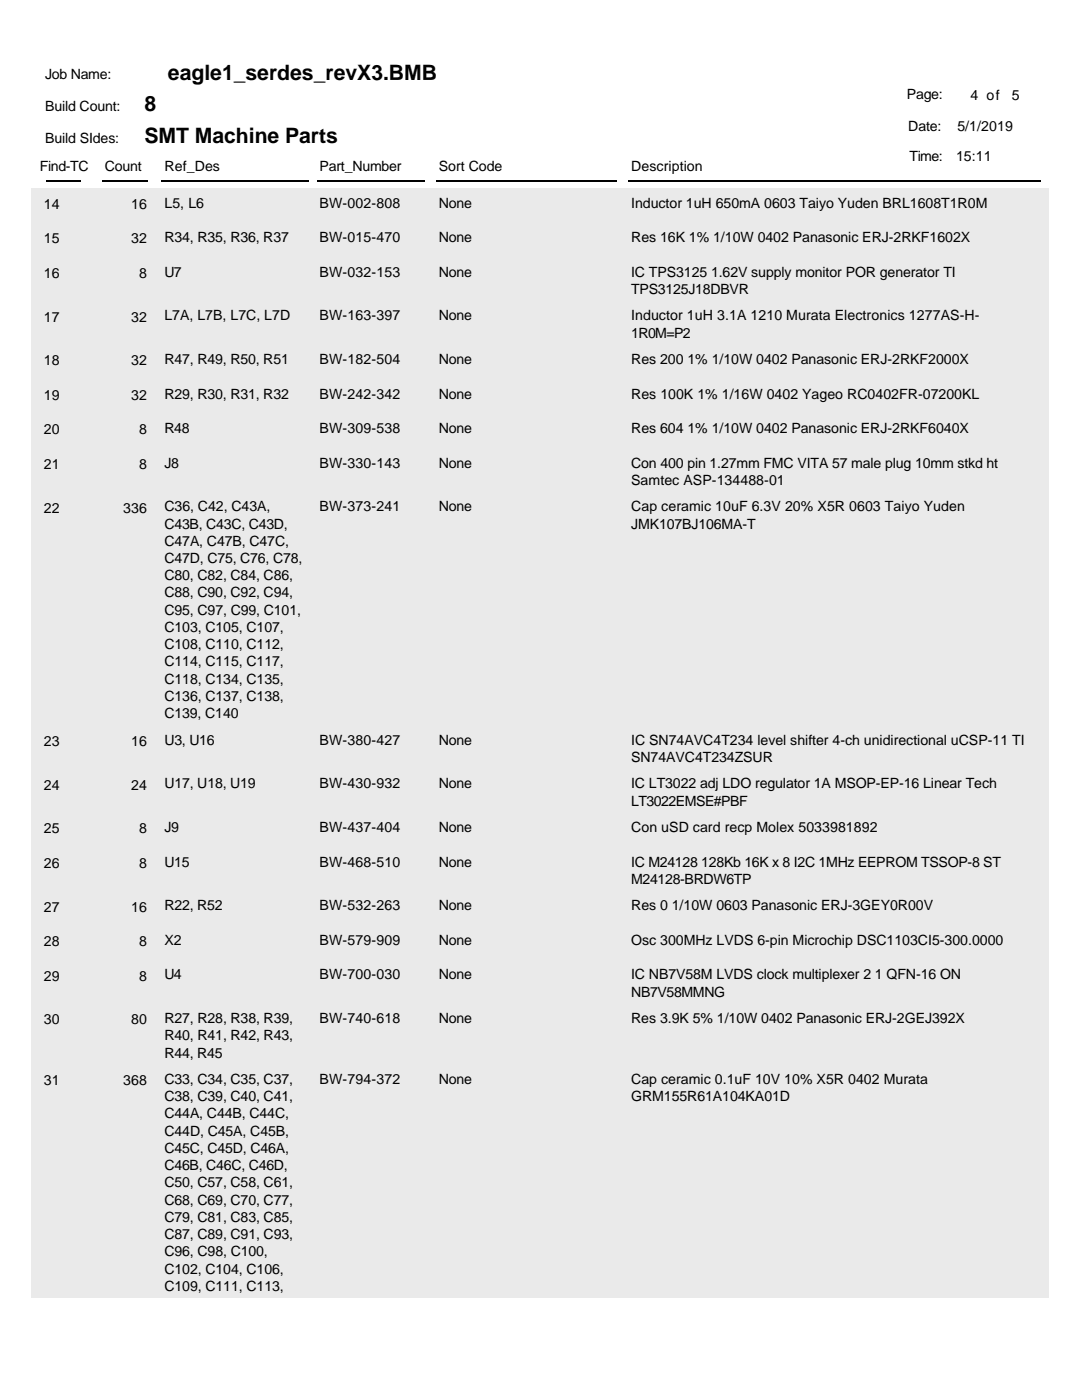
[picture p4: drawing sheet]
<svg xmlns="http://www.w3.org/2000/svg" width="216mm" height="279mm" viewBox="0 0 216 279" stroke-linecap="round" stroke-linejoin="round" font-family="sans-serif">
<defs><g id="words">
<g font-size="4.2">
<text x="33.5" y="15.9">eagle1_serdes_revX3.BMB</text>
<text x="28.8" y="22.2">8</text>
<text x="28.8" y="28.6">SMT Machine Parts</text>
</g>
<g font-size="2.8">
<text x="9" y="15.8">Job Name:</text>
<text x="9" y="22.1">Build Count:</text>
<text x="181" y="19.8">Page:</text>
<text x="193.7" y="20">4 of</text>
<text x="201.9" y="20">5</text>
<text x="9" y="28.5">Build SIdes:</text>
<text x="181.2" y="26.1">Date:</text>
<text x="191" y="26.1">5/1/2019</text>
<text x="7.9" y="34">Find-TC</text>
<text x="20.9" y="34">Count</text>
<text x="32.8" y="34">Ref_Des</text>
<text x="63.8" y="34">Part_Number</text>
<text x="87.6" y="34">Sort Code</text>
<text x="125.9" y="34">Description</text>
<text x="181.5" y="32.2">Time:</text>
<text x="190.8" y="32.2">15:11</text>
<text x="8.7" y="41.7">14</text>
<text x="26.2" y="41.7">16</text>
<text x="32.8" y="41.5">L5, L6</text>
<text x="63.8" y="41.5">BW-002-808</text>
<text x="87.6" y="41.5">None</text>
<text x="125.9" y="41.5">Inductor 1uH 650mA 0603 Taiyo Yuden BRL1608T1R0M</text>
<text x="8.7" y="48.6">15</text>
<text x="26.2" y="48.6">32</text>
<text x="32.8" y="48.3">R34, R35, R36, R37</text>
<text x="63.8" y="48.3">BW-015-470</text>
<text x="87.6" y="48.3">None</text>
<text x="125.9" y="48.3">Res 16K 1% 1/10W 0402 Panasonic ERJ-2RKF1602X</text>
<text x="8.7" y="55.5">16</text>
<text x="27.8" y="55.5">8</text>
<text x="32.8" y="55.2">U7</text>
<text x="63.8" y="55.2">BW-032-153</text>
<text x="87.6" y="55.2">None</text>
<text x="125.9" y="55.2">IC TPS3125 1.62V supply monitor POR generator TI</text>
<text x="125.9" y="58.6">TPS3125J18DBVR</text>
<text x="8.7" y="64.2">17</text>
<text x="26.2" y="64.2">32</text>
<text x="32.8" y="63.9">L7A, L7B, L7C, L7D</text>
<text x="63.8" y="63.9">BW-163-397</text>
<text x="87.6" y="63.9">None</text>
<text x="125.9" y="63.9">Inductor 1uH 3.1A 1210 Murata Electronics 1277AS-H-</text>
<text x="125.9" y="67.4">1R0M=P2</text>
<text x="8.7" y="72.9">18</text>
<text x="26.2" y="72.9">32</text>
<text x="32.8" y="72.7">R47, R49, R50, R51</text>
<text x="63.8" y="72.7">BW-182-504</text>
<text x="87.6" y="72.7">None</text>
<text x="125.9" y="72.7">Res 200 1% 1/10W 0402 Panasonic ERJ-2RKF2000X</text>
<text x="8.7" y="79.8">19</text>
<text x="26.2" y="79.8">32</text>
<text x="32.8" y="79.6">R29, R30, R31, R32</text>
<text x="63.8" y="79.6">BW-242-342</text>
<text x="87.6" y="79.6">None</text>
<text x="125.9" y="79.6">Res 100K 1% 1/16W 0402 Yageo RC0402FR-07200KL</text>
<text x="8.7" y="86.7">20</text>
<text x="27.8" y="86.7">8</text>
<text x="32.8" y="86.4">R48</text>
<text x="63.8" y="86.4">BW-309-538</text>
<text x="87.6" y="86.4">None</text>
<text x="125.9" y="86.4">Res 604 1% 1/10W 0402 Panasonic ERJ-2RKF6040X</text>
<text x="8.7" y="93.6">21</text>
<text x="27.8" y="93.6">8</text>
<text x="32.8" y="93.3">J8</text>
<text x="63.8" y="93.3">BW-330-143</text>
<text x="87.6" y="93.3">None</text>
<text x="125.9" y="93.3">Con 400 pin 1.27mm FMC VITA 57 male plug 10mm stkd ht</text>
<text x="125.9" y="96.7">Samtec ASP-134488-01</text>
<text x="8.7" y="102.3">22</text>
<text x="24.6" y="102.3">336</text>
<text x="32.8" y="102">C36, C42, C43A,</text>
<text x="32.8" y="105.5">C43B, C43C, C43D,</text>
<text x="63.8" y="102">BW-373-241</text>
<text x="87.6" y="102">None</text>
<text x="125.9" y="102">Cap ceramic 10uF 6.3V 20% X5R 0603 Taiyo Yuden</text>
<text x="125.9" y="105.5">JMK107BJ106MA-T</text>
<text x="32.8" y="108.9">C47A, C47B, C47C,</text>
<text x="32.8" y="112.4">C47D, C75, C76, C78,</text>
<text x="32.8" y="115.8">C80, C82, C84, C86,</text>
<text x="32.8" y="119.2">C88, C90, C92, C94,</text>
<text x="32.8" y="122.7">C95, C97, C99, C101,</text>
<text x="32.8" y="126.1">C103, C105, C107,</text>
<text x="32.8" y="129.6">C108, C110, C112,</text>
<text x="32.8" y="133">C114, C115, C117,</text>
<text x="32.8" y="136.4">C118, C134, C135,</text>
<text x="32.8" y="139.9">C136, C137, C138,</text>
<text x="32.8" y="143.3">C139, C140</text>
<text x="8.7" y="148.9">23</text>
<text x="26.2" y="148.9">16</text>
<text x="32.8" y="148.6">U3, U16</text>
<text x="63.8" y="148.6">BW-380-427</text>
<text x="87.6" y="148.6">None</text>
<text x="125.9" y="148.6">IC SN74AVC4T234 level shifter 4-ch unidirectional uCSP-11 TI</text>
<text x="125.9" y="152">SN74AVC4T234ZSUR</text>
<text x="8.7" y="157.6">24</text>
<text x="26.2" y="157.6">24</text>
<text x="32.8" y="157.3">U17, U18, U19</text>
<text x="63.8" y="157.3">BW-430-932</text>
<text x="87.6" y="157.3">None</text>
<text x="125.9" y="157.3">IC LT3022 adj LDO regulator 1A MSOP-EP-16 Linear Tech</text>
<text x="125.9" y="160.8">LT3022EMSE#PBF</text>
<text x="8.7" y="166.3">25</text>
<text x="27.8" y="166.3">8</text>
<text x="32.8" y="166.1">J9</text>
<text x="63.8" y="166.1">BW-437-404</text>
<text x="87.6" y="166.1">None</text>
<text x="125.9" y="166.1">Con uSD card recp Molex 5033981892</text>
<text x="8.7" y="173.2">26</text>
<text x="27.8" y="173.2">8</text>
<text x="32.8" y="172.9">U15</text>
<text x="63.8" y="172.9">BW-468-510</text>
<text x="87.6" y="172.9">None</text>
<text x="125.9" y="172.9">IC M24128 128Kb 16K x 8 I2C 1MHz EEPROM TSSOP-8 ST</text>
<text x="125.9" y="176.4">M24128-BRDW6TP</text>
<text x="8.7" y="181.9">27</text>
<text x="26.2" y="181.9">16</text>
<text x="32.8" y="181.7">R22, R52</text>
<text x="63.8" y="181.7">BW-532-263</text>
<text x="87.6" y="181.7">None</text>
<text x="125.9" y="181.7">Res 0 1/10W 0603 Panasonic ERJ-3GEY0R00V</text>
<text x="8.7" y="188.8">28</text>
<text x="27.8" y="188.8">8</text>
<text x="32.8" y="188.6">X2</text>
<text x="63.8" y="188.6">BW-579-909</text>
<text x="87.6" y="188.6">None</text>
<text x="125.9" y="188.6">Osc 300MHz LVDS 6-pin Microchip DSC1103CI5-300.0000</text>
<text x="8.7" y="195.7">29</text>
<text x="27.8" y="195.7">8</text>
<text x="32.8" y="195.4">U4</text>
<text x="63.8" y="195.4">BW-700-030</text>
<text x="87.6" y="195.4">None</text>
<text x="125.9" y="195.4">IC NB7V58M LVDS clock multiplexer 2 1 QFN-16 ON</text>
<text x="125.9" y="198.9">NB7V58MMNG</text>
<text x="8.7" y="204.4">30</text>
<text x="26.2" y="204.4">80</text>
<text x="32.8" y="204.2">R27, R28, R38, R39,</text>
<text x="32.8" y="207.6">R40, R41, R42, R43,</text>
<text x="63.8" y="204.2">BW-740-618</text>
<text x="87.6" y="204.2">None</text>
<text x="125.9" y="204.2">Res 3.9K 5% 1/10W 0402 Panasonic ERJ-2GEJ392X</text>
<text x="32.8" y="211">R44, R45</text>
<text x="8.7" y="216.6">31</text>
<text x="24.6" y="216.6">368</text>
<text x="32.8" y="216.3">C33, C34, C35, C37,</text>
<text x="32.8" y="219.8">C38, C39, C40, C41,</text>
<text x="63.8" y="216.3">BW-794-372</text>
<text x="87.6" y="216.3">None</text>
<text x="125.9" y="216.3">Cap ceramic 0.1uF 10V 10% X5R 0402 Murata</text>
<text x="125.9" y="219.8">GRM155R61A104KA01D</text>
<text x="32.8" y="223.2">C44A, C44B, C44C,</text>
<text x="32.8" y="226.7">C44D, C45A, C45B,</text>
<text x="32.8" y="230.1">C45C, C45D, C46A,</text>
<text x="32.8" y="233.5">C46B, C46C, C46D,</text>
<text x="32.8" y="237">C50, C57, C58, C61,</text>
<text x="32.8" y="240.4">C68, C69, C70, C77,</text>
<text x="32.8" y="243.9">C79, C81, C83, C85,</text>
<text x="32.8" y="247.3">C87, C89, C91, C93,</text>
<text x="32.8" y="250.7">C96, C98, C100,</text>
<text x="32.8" y="254.2">C102, C104, C106,</text>
<text x="32.8" y="257.6">C109, C111, C113,</text>
</g>
</g></defs>
<path d="M9.3 36.1h6.8M20.4 36.1h9M32.3 36.1h29.3M63.2 36.1h21.5M87 36.1h36M125.4 36.1h82.3" fill="none" stroke="#000" stroke-width=".26"/>
<g fill="#e4efe4">
<path d="M6.3 37.6h203v6.8h-203z"/>
<path d="M6.3 44.4h203v6.9h-203z"/>
<path d="M6.3 51.3h203v8.8h-203z"/>
<path d="M6.3 60.1h203v8.7h-203z"/>
<path d="M6.3 68.8h203v6.9h-203z"/>
<path d="M6.3 75.7h203v6.8h-203z"/>
<path d="M6.3 82.5h203v6.9h-203z"/>
<path d="M6.3 89.4h203v8.8h-203z"/>
<path d="M6.3 98.2h203v46.5h-203z"/>
<path d="M6.3 144.7h203v8.8h-203z"/>
<path d="M6.3 153.5h203v8.7h-203z"/>
<path d="M6.3 162.2h203v6.9h-203z"/>
<path d="M6.3 169.1h203v8.7h-203z"/>
<path d="M6.3 177.8h203v6.9h-203z"/>
<path d="M6.3 184.7h203v6.9h-203z"/>
<path d="M6.3 191.6h203v8.7h-203z"/>
<path d="M6.3 200.3h203v12.2h-203z"/>
<path d="M6.3 212.5h203v46.5h-203z"/>
</g>
<use href="#words"/>
</svg>
